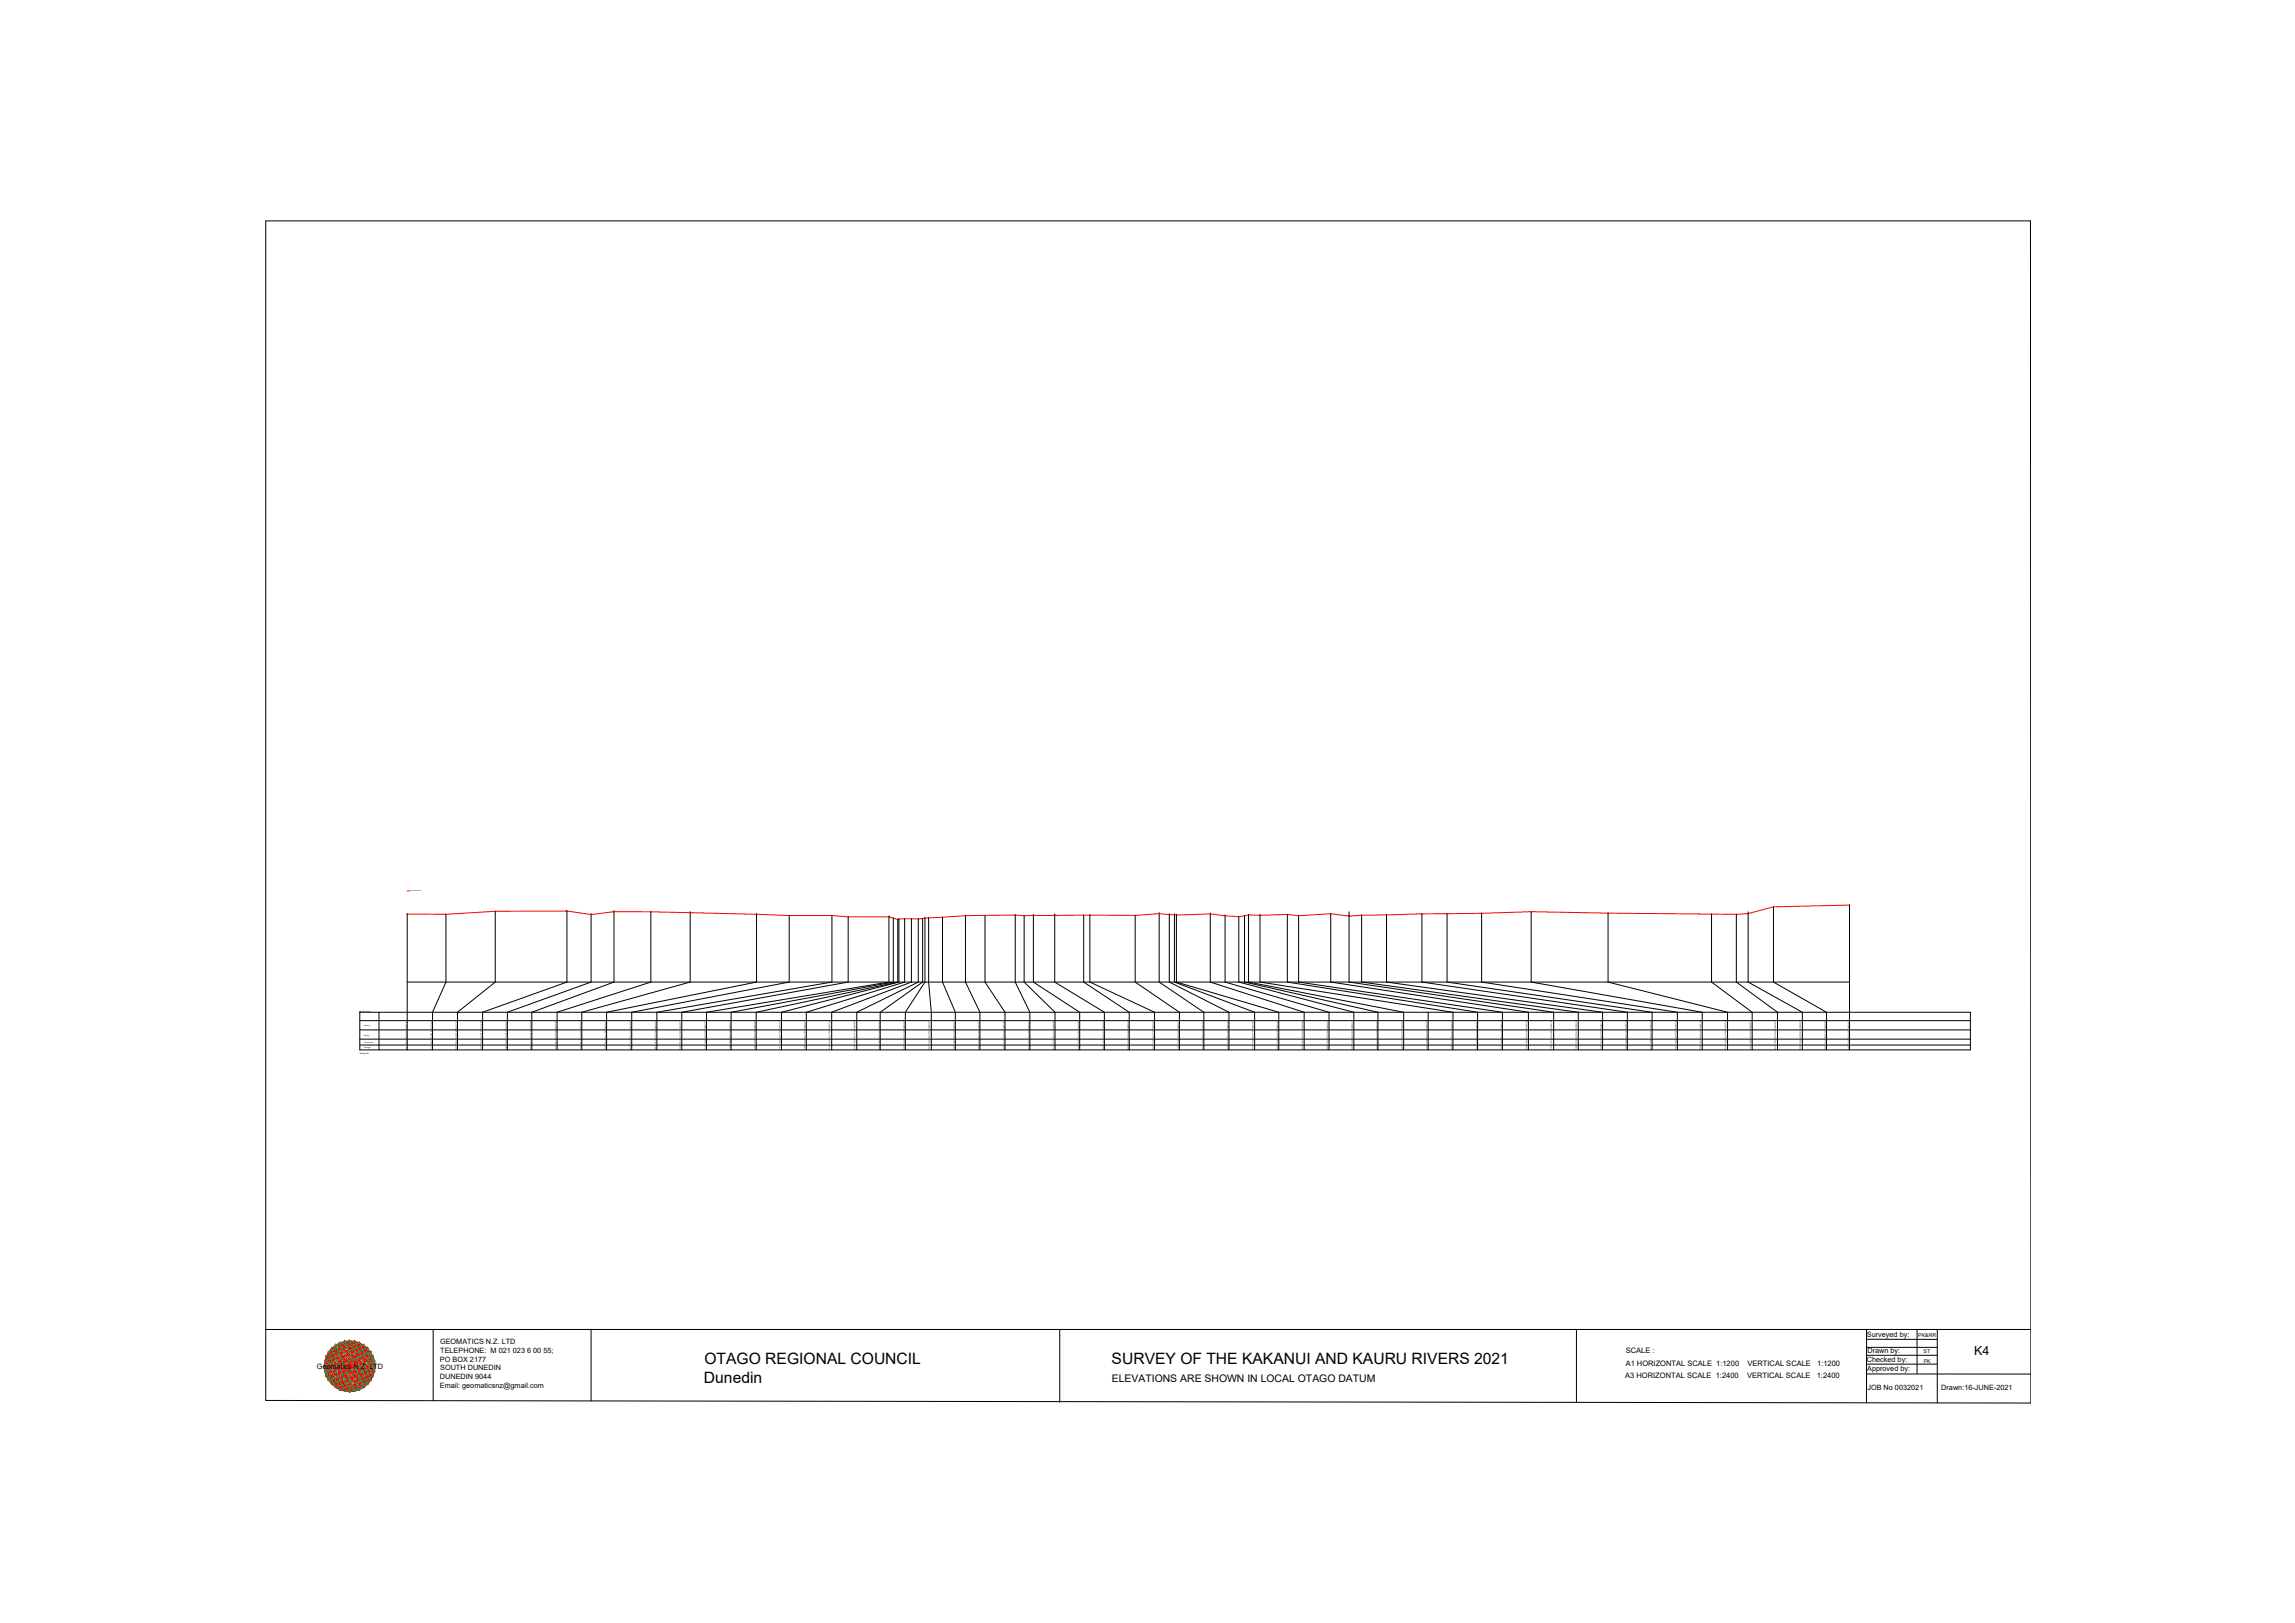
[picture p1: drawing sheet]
<svg xmlns="http://www.w3.org/2000/svg" width="420mm" height="297mm" viewBox="0 0 420 297" stroke-linecap="round" stroke-linejoin="round" font-family="sans-serif">
<defs><g id="words">
<g font-size="2.9">
<text x="129" y="249.6">OTAGO REGIONAL COUNCIL</text>
<text x="203.5" y="249.6">SURVEY OF THE KAKANUI AND KAURU RIVERS 2021</text>
<text x="128.9" y="253.1">Dunedin</text>
</g>
<text font-size="2.3" x="361.4" y="248.1">K4</text>
<text font-size="1.9" x="203.5" y="252.9">ELEVATIONS ARE SHOWN IN LOCAL OTAGO DATUM</text>
<g font-size="1.4">
<text x="297.6" y="250">A1 HORIZONTAL SCALE 1:1200</text>
<text x="297.6" y="247.6">SCALE :</text>
<text x="319.9" y="250">VERTICAL SCALE</text>
<text x="332.7" y="250">1:1200</text>
<text x="297.6" y="252.3">A3 HORIZONTAL SCALE 1:2400</text>
<text x="319.9" y="252.3">VERTICAL SCALE</text>
<text x="332.6" y="252.3">1:2400</text>
</g>
<g font-size="1.3">
<text x="80.6" y="246">GEOMATICS N.Z. LTD</text>
<text x="341.8" y="244.6">Surveyed by:</text>
<text x="58" y="250.5">Geomatics N.Z. LTD</text>
<text x="80.5" y="249.2">PO BOX 2177</text>
<text x="80.6" y="250.8">SOUTH DUNEDIN</text>
<text x="80.6" y="247.6">TELEPHONE: M 021 023 6 00 55;</text>
<text x="341.8" y="249.3">Checked by:</text>
<text x="341.8" y="251">Approved by:</text>
<text x="341.9" y="247.6">Drawn by:</text>
<text x="80.5" y="254">Email: geomaticsnz@gmail.com</text>
<text x="80.5" y="252.4">DUNEDIN 9044</text>
<text x="341.9" y="254.4">JOB No 0032021</text>
<text x="355.4" y="254.4">Drawn:16-JUNE-2021</text>
</g>
<g font-size="1">
<text x="351.2" y="244.7">PK&amp;RR</text>
<text x="352.2" y="247.6">ST</text>
<text x="352.2" y="249.4">PK</text>
</g>
<text font-size=".4" x="65.9" y="192.9">Section K4</text>
<g font-size=".3">
<text x="75.3" y="163.1">Ground Level</text>
<text x="65.9" y="185.2">DATUM 145.00</text>
<text x="66.6" y="189.5">Easting</text>
<text x="66.6" y="187.9">Northing</text>
<text x="66.6" y="190.8">Ground Level</text>
<text x="66.6" y="191.8">Chainage</text>
<text x="74.5" y="191.3" transform="rotate(-90 74.5 191.3)">188.13 1422981.94 5003529.54</text>
<text x="79.1" y="191.2" transform="rotate(-90 79.1 191.2)">188.03 1422996.67 5003520.95</text>
<text x="83.7" y="191.2" transform="rotate(-90 83.7 191.2)">189.34 1423016.26 5003511.62</text>
<text x="88.2" y="191.2" transform="rotate(-90 88.2 191.2)">189.46 1423044.60 5003497.86</text>
<text x="92.8" y="191.2" transform="rotate(-90 92.8 191.2)">187.89 1423054.38 5003493.65</text>
<text x="97.3" y="191.2" transform="rotate(-90 97.3 191.2)">189.17 1423061.65 5003485.88</text>
<text x="74.5" y="192.2" transform="rotate(-90 74.5 192.2)">0.08</text>
<text x="79.1" y="192.2" transform="rotate(-90 79.1 192.2)">17.10</text>
<text x="83.7" y="192.2" transform="rotate(-90 83.7 192.2)">38.76</text>
<text x="88.2" y="192.2" transform="rotate(-90 88.2 192.2)">70.26</text>
<text x="92.8" y="192.2" transform="rotate(-90 92.8 192.2)">80.89</text>
<text x="97.3" y="192.2" transform="rotate(-90 97.3 192.2)">90.93</text>
<text x="101.9" y="192.2" transform="rotate(-90 101.9 192.2)">107.15 189.12 1423075.58 5003477.56</text>
<text x="106.4" y="192.2" transform="rotate(-90 106.4 192.2)">124.43 188.72 1423090.78 5003469.33</text>
<text x="111" y="192.2" transform="rotate(-90 111 192.2)">153.59 188.02 1423119.94 5003462.23</text>
<text x="115.5" y="192.2" transform="rotate(-90 115.5 192.2)">167.94 187.45 1423132.74 5003455.74</text>
<text x="120.1" y="192.2" transform="rotate(-90 120.1 192.2)">186.70 187.46 1423147.45 5003443.25</text>
<text x="124.7" y="192.2" transform="rotate(-90 124.7 192.2)">193.85 186.90 1423156.70 5003445.77</text>
<text x="129.2" y="192.2" transform="rotate(-90 129.2 192.2)">211.75 186.91 1423169.63 5003431.61</text>
<text x="133.8" y="192.2" transform="rotate(-90 133.8 192.2)">213.68 186.33 1423171.55 5003431.12</text>
<text x="138.3" y="192.2" transform="rotate(-90 138.3 192.2)">215.63 185.77 1423181.90 5003448.94</text>
<text x="142.9" y="192.2" transform="rotate(-90 142.9 192.2)">216.15 185.96 1423173.89 5003430.27</text>
<text x="147.4" y="192.2" transform="rotate(-90 147.4 192.2)">218.66 186.03 1423176.15 5003429.17</text>
<text x="152" y="192.2" transform="rotate(-90 152 192.2)">221.63 186.03 1423178.63 5003427.50</text>
<text x="156.6" y="192.2" transform="rotate(-90 156.6 192.2)">224.65 186.00 1423181.25 5003426.00</text>
<text x="161.1" y="192.2" transform="rotate(-90 161.1 192.2)">226.57 186.12 1423183.01 5003425.22</text>
<text x="165.7" y="192.2" transform="rotate(-90 165.7 192.2)">227.57 186.35 1423183.95 5003424.85</text>
<text x="170.2" y="192.2" transform="rotate(-90 170.2 192.2)">229.19 186.52 1423185.23 5003423.81</text>
<text x="174.8" y="192.2" transform="rotate(-90 174.8 192.2)">235.29 186.72 1423190.54 5003420.79</text>
<text x="179.3" y="192.2" transform="rotate(-90 179.3 192.2)">245.38 187.42 1423199.37 5003415.91</text>
<text x="183.9" y="192.2" transform="rotate(-90 183.9 192.2)">253.96 187.53 1423206.97 5003411.93</text>
<text x="188.4" y="192.2" transform="rotate(-90 188.4 192.2)">267.25 187.70 1423218.95 5003406.15</text>
<text x="193" y="192.2" transform="rotate(-90 193 192.2)">271.15 187.39 1423222.16 5003403.88</text>
<text x="197.6" y="192.2" transform="rotate(-90 197.6 192.2)">275.22 187.52 1423226.08 5003402.60</text>
<text x="202.1" y="192.2" transform="rotate(-90 202.1 192.2)">284.58 187.75 1423235.12 5003399.69</text>
<text x="206.7" y="192.2" transform="rotate(-90 206.7 192.2)">297.33 187.62 1423245.38 5003391.78</text>
<text x="211.2" y="192.2" transform="rotate(-90 211.2 192.2)">300.05 187.67 1423247.53 5003390.03</text>
<text x="215.8" y="192.2" transform="rotate(-90 215.8 192.2)">319.96 187.53 1423265.65 5003381.71</text>
<text x="220.3" y="192.2" transform="rotate(-90 220.3 192.2)">330.50 188.30 1423274.73 5003376.34</text>
<text x="224.9" y="192.2" transform="rotate(-90 224.9 192.2)">334.93 187.87 1423278.53 5003374.04</text>
<text x="229.5" y="192.2" transform="rotate(-90 229.5 192.2)">337.20 187.81 1423281.53 5003374.89</text>
<text x="234" y="192.2" transform="rotate(-90 234 192.2)">338.06 187.66 1423281.04 5003372.08</text>
<text x="238.6" y="192.2" transform="rotate(-90 238.6 192.2)">352.95 188.19 1423295.02 5003366.68</text>
<text x="243.1" y="192.2" transform="rotate(-90 243.1 192.2)">359.45 187.36 1423300.96 5003364.02</text>
<text x="247.7" y="192.2" transform="rotate(-90 247.7 192.2)">365.48 186.98 1423305.73 5003360.13</text>
<text x="252.2" y="192.2" transform="rotate(-90 252.2 192.2)">367.98 187.37 1423307.88 5003358.84</text>
<text x="256.8" y="192.2" transform="rotate(-90 256.8 192.2)">369.75 187.75 1423309.75 5003358.59</text>
<text x="261.4" y="192.2" transform="rotate(-90 261.4 192.2)">374.78 187.58 1423314.76 5003357.33</text>
<text x="265.9" y="192.2" transform="rotate(-90 265.9 192.2)">386.80 187.97 1423325.11 5003351.18</text>
<text x="270.5" y="192.2" transform="rotate(-90 270.5 192.2)">391.77 187.39 1423329.46 5003348.77</text>
<text x="275" y="192.2" transform="rotate(-90 275 192.2)">405.88 188.27 1423341.95 5003342.20</text>
<text x="279.6" y="192.2" transform="rotate(-90 279.6 192.2)">405.88 188.27 1423341.95 5003342.20</text>
<text x="284.1" y="192.2" transform="rotate(-90 284.1 192.2)">413.93 187.18 1423348.80 5003337.93</text>
<text x="288.7" y="192.2" transform="rotate(-90 288.7 192.2)">419.44 187.64 1423354.17 5003336.32</text>
<text x="293.2" y="192.2" transform="rotate(-90 293.2 192.2)">430.39 187.75 1423363.89 5003331.27</text>
<text x="297.8" y="192.2" transform="rotate(-90 297.8 192.2)">445.95 188.22 1423377.87 5003324.44</text>
<text x="302.4" y="192.2" transform="rotate(-90 302.4 192.2)">457.00 188.28 1423387.69 5003319.37</text>
<text x="306.9" y="192.2" transform="rotate(-90 306.9 192.2)">472.18 188.46 1423400.36 5003310.84</text>
<text x="311.5" y="192.2" transform="rotate(-90 311.5 192.2)">493.96 189.16 1423420.28 5003301.93</text>
<text x="316" y="192.2" transform="rotate(-90 316 192.2)">527.72 188.53 1423449.94 5003285.79</text>
<text x="320.6" y="192.2" transform="rotate(-90 320.6 192.2)">573.19 188.09 1423490.76 5003265.74</text>
<text x="325.1" y="192.2" transform="rotate(-90 325.1 192.2)">584.10 188.00 1423499.35 5003258.61</text>
<text x="329.7" y="192.2" transform="rotate(-90 329.7 192.2)">589.26 188.33 1423506.13 5003260.47</text>
<text x="334.3" y="192.2" transform="rotate(-90 334.3 192.2)">600.40 191.29 1423514.57 5003252.55</text>
<text x="338.5" y="192.2" transform="rotate(-90 338.5 192.2)">633.82 192.05 1423543.83 5003236.37</text>
</g>
</g></defs>
<!-- layer: 0 -->
<g fill="none" stroke="#000" stroke-width=".18">
<path d="M48.7 40.4h323l.1 216.4-323.1-.5zM74.5 167.3h.1M74.5 179.7h264.1M74.5 167.3v24.9M81.6 167.3h.1M81.6 167.3v12.4l-2.4 5.6v6.9M90.7 166.8h.1M90.7 166.8v12.9l-6.9 5.6v6.9M103.8 166.7v13l-15.5 5.6v6.9M108.2 167.4h.1M108.2 167.4v12.3l-15.3 5.6v6.9M112.4 166.9h.1"/>
<path d="M112.4 166.8v.1M112.4 166.9v12.8l-15 5.6v6.9M119.2 166.9h.1M119.2 166.9v12.8l-17.2 5.6v6.9M126.4 167h.1M126.4 167v12.7l-19.9 5.6v6.9M138.5 167.3h.1M138.5 167.3v12.4l-27.4 5.6v6.9M144.5 167.6h.1M144.5 167.6v12.1l-28.8 5.6v6.9M152.3 167.6h.1M152.3 167.6v12.1l-32 5.6v6.9"/>
<path d="M155.3 167.8h.1M155.3 167.8v11.9l-30.5 5.6v6.9M162.7 167.8h.1M162.7 167.8v11.9l-33.4 5.6v6.9M163.5 168h.1M163.5 168v11.7l-29.7 5.6v6.9M164.4 168.3h.1M164.4 168.3v11.4l-26 5.6v6.9M164.6 168.2h.1M164.6 168.2v11.5l-21.5 5.6v6.9M165.6 168.2h.1M165.6 168.2v11.5l-18 5.6v6.9"/>
<path d="M166.9 168.2h.1M166.9 168.2v11.5l-14.6 5.6v6.9M168.1 168.2h.1M168.1 168.2v11.5l-11.2 5.6v6.9M168.9 168.1h.1M168.9 168.1v11.6l-7.8 5.6v6.9M169.3 168h.1M169.3 168v11.7l-3.6 5.6v6.9M170 168h.1M170 168v11.7l.5 5.6v6.9M172.6 167.9h.1M172.6 167.9v11.8l2.3 5.6v6.9"/>
<path d="M176.8 167.6h.1M176.8 167.6v12.1l2.6 5.6v6.9M180.3 167.5h.1M180.3 167.5v12.2l3.7 5.6v6.9M185.9 167.5h.1M185.9 167.5v12.2l2.6 5.6v6.9M187.5 167.6h.1M187.5 167.6v12.1l5.6 5.6v6.9M189.2 167.5h.1M189.2 167.5v12.2l8.5 5.6v6.9M193.1 167.4h.1M193.1 167.4v12.3l9.1 5.6v6.9"/>
<path d="M198.4 167.5v12.2l8.3 5.6v6.9M198.4 167.5h.1M199.5 167.5v12.2l11.9 5.6v6.9M207.8 167.5h.1M207.8 167.5v12.2l8.1 5.6v6.9M212.2 167.2h.1M212.2 167.2v12.5l8.2 5.6v6.9M214.1 167.4h.1M214.1 167.4v12.3l10.9 5.6v6.9M215 167.4h.1M215 167.4v12.3l14.7 5.6v6.9M215.4 167.5h.1"/>
<path d="M215.4 167.5v12.2l18.7 5.6v6.9M221.6 167.3h.1M221.6 167.3v12.4l17.2 5.6v6.9M224.3 167.6h.1M224.3 167.6v12.1l19 5.6v6.9M226.8 167.8v11.9l21.1 5.6v6.9M227.8 167.6h.1M227.8 167.6v12.1l24.5 5.6v6.9M228.6 167.4h.1M228.6 167.4v12.3l28.4 5.6v6.9M230.7 167.5h.1M230.7 167.5v12.2l35.3 5.6v6.9"/>
<path d="M235.7 167.4h.1M235.7 167.4v12.3l34.8 5.6v6.9M237.7 167.6h.1M237.7 167.6v12.1l37.4 5.6v6.9M243.6 167.2h.1M243.6 167.2v12.5l36.2 5.6v6.9M247 167.7h.1M247 166.9v12.8l37.4 5.6v6.9M249.3 167.5h.1M249.3 167.5v12.2l39.6 5.6v6.9M253.8 167.4h.1M253.8 167.4v12.3l39.6 5.6v6.9"/>
<path d="M260.3 167.2h.1M260.3 167.2v12.5l37.6 5.6v6.9M264.9 167.2h.1M264.9 167.2v12.5l37.6 5.6v6.9M271.3 167.2h.1M271.3 167.2v12.5l35.8 5.6v6.9M280.3 166.9h.1M280.3 166.9v12.8l31.3 5.6v6.9M294.4 167.1h.1M294.4 167.1v12.6l21.9 5.6v6.9M313.3 167.3v12.4l7.5 5.6v6.9M317.9 167.3h.1"/>
<path d="M317.9 167.3v12.4l7.5 5.6v6.9M320 167.2h.1M320 166.9v12.8l10 5.6v6.9M324.7 166h.1M324.7 166v13.7l9.7 5.6v6.9M338.6 165.7h.1M338.6 165.7v26.5M65.9 185.3h294.8v6.9h-294.8zM65.9 191.3h294.8M65.9 190.2h294.8M65.9 188.5h294.8M65.9 186.8h294.8"/>
<path d="M65.9 185.3h.1M69.4 185.3v6.9M261.5 185.3v6.9M48.7 243.3h323.1M79.3 243.3v13M108.2 243.3v13.1M194 243.3v13.3M288.6 243.3v13.4M341.7 248h13M341.7 251.5h30.1M341.7 245.1h13M341.7 249.7h13"/>
<path d="M341.7 246.6h13M341.7 243.3v13.4M351 243.3v8.1M354.7 243.3v13.4"/>
</g>
<path d="M74.5 163.1h.6M338.6 165.7l-13.9 .3-4.7 1.2-2.1 .1-37.6-.4-9 .3-22 .3-2.3 .2-3.4-.5-5.9 .4-2-.2-5 .1-2.1-.1-1.8 .4-5.2-.5-6.2 .2-3.2-.3-4.4 .3-20.3 .1a139.6 139.6 0 0 0-19.4 .6l-3.7 .1-1.7-.5h-7.4l-3-.2h-7.8l-25.3-.7h-6.8l-4.2 .5-4.4-.7-13.1 .1-9.1 .5h-7.1" fill="none" stroke="#f00" stroke-width=".18"/>
<!-- layer: geo -->
<g fill="none" stroke="#545454" stroke-width=".18">
<path d="M59.3 250.1h9.4M59.4 249.1h9.2v1.9h-9.2zM59.7 248.3h8.6v3.6h-8.6zM59.7 248.3h.1M60.1 247.4h7.8v5.3h-7.8zM60.7 246.7h6.6v6.7h-6.6zM61.4 246.2v7.7h5.2v-7.7h-5.2M61.4 246.2h.1M62.2 245.7h3.6v8.7h-3.6zM63.1 245.5h1.8v9.1l-1.8 .1zM64 245.4v9.3M67.9 247.4h.1"/>
<path d="M68.6 249.1h.1"/>
</g>
<g fill="none" stroke="#ff0" stroke-width=".18">
<path d="M59.3 250.1l4.7-4.7 4.7 4.7-4.7 4.6-4.6-4.6M59.7 251.9l6.1-6.2 2.5 2.6-6.1 6.1zM60.1 247.4l1.3-1.2 6.5 6.5-1.3 1.2zM60.7 253.4h.1M60.7 246.7l6.6 6.7M61.4 253.9l-1.3-1.2 6.5-6.5 1.3 1.2-6.5 6.6M62.2 245.7l6.1 6.2-2.5 2.5-6.1-6.1zM63.1 245.5l5.5 5.5-3.7 3.7-5.5-5.6zM64.9 254.7h.1M64.9 245.5l3.7 3.6-5.5 5.6-3.7-3.7zM67.3 246.7h.1M67.3 246.7l-6.6 6.7"/>
<path d="M67.4 253.4h.1"/>
</g>
<g fill="none" stroke="#00b85c" stroke-width=".18">
<path d="M59.3 250.1l8-3.4 1.4 3.4-8 3.3zM59.4 249.1l7.2-2.9 2 4.8-7.2 3zM59.4 251l8.5-3.6 .7 1.7-8.5 3.6zM59.7 248.3l8.6 3.6M59.7 248.3l2.5 6.1M60.7 246.7l3.3-1.3 3.3 8-3.3 1.3zM62.2 245.7l3.6 8.7M63.1 245.5l3.5 8.5-1.7 .7M63.1 245.5l-1.7 .7 3.5 8.5M64.9 245.5l3 7.2-4.8 2M64.9 245.5l-4.8 1.9 3 7.3M65.8 245.7l-3.6 8.7"/>
<path d="M65.8 245.7l2.5 6.2M65.8 245.7l-6.1 2.6M68.3 248.3l-8.6 3.6M68.3 251.9l-6.1 2.5"/>
</g>
<g fill="none" stroke="#f00" stroke-width=".18">
<path d="M59.3 250.1l.4 1.8M59.3 250.1l2.9 4.3M59.3 250.1l6.5 4.3M59.3 250.1l9 1.8M59.3 250.1h.1M59.4 251h.1M59.4 249.1h.1M59.4 249.1l9.2 1.9M59.4 249.1l.7 3.6M59.4 249.1l3.7 5.6M59.4 251l2 3M59.4 251l5.5 3.6"/>
<path d="M59.4 249.1l7.2 4.8M59.4 251l8.5 1.7M59.7 248.3l-.4 1.8M59.7 248.3h.1M59.7 248.3l1 5.1M59.7 248.3l4.3 6.4M59.7 251.9l1 1.5M59.7 248.3l7.6 5.1M59.7 248.3l9 1.8M59.7 251.9l7.6 1.5M59.7 251.9h.1M60.1 247.4l7.8 5.3"/>
<path d="M60.1 247.4l1.3 6.5M60.1 252.7l6.5 1.2M60.1 247.4l-.7 3.6M60.1 252.7h.1M60.1 247.4h.1M60.1 247.4l4.8 7.3M60.1 252.7l3 2M60.1 247.4l8.5 1.7M60.7 246.8h.1M60.7 246.7l1.5 7.7M60.7 246.7l5.1 7.7M60.7 246.7l7.6 5.2"/>
<path d="M60.7 253.4l1.5 1M60.7 246.7l-1 1.6M60.7 246.7l7.6 1.6M60.7 253.4l5.1 1M60.7 246.7l-1 5.2M60.7 253.4h.1M61.4 246.2h.1M61.4 253.9h.1M61.4 246.2l2.6 3.9M61.4 246.2l1.7 8.5M61.4 246.2l7.2 4.8M61.4 246.1l-2 3"/>
<path d="M61.4 246.2l6.5 1.2M61.4 254l3.5 .7M61.4 246.2l-1.3 6.5M62.2 245.8h.1M62.2 245.7l1.8 9M62.2 245.7l5.1 7.7M62.2 245.7l-1.5 1M62.2 245.7l5.1 1M62.2 254.4l1.8 .3M62.2 245.7l-1.5 7.7M62.2 245.7l6.5 4.4M62.2 245.7l-2.9 4.4"/>
<path d="M62.3 254.4h.1M63.1 245.5h.1M63.1 245.5l.9 4.6M63.1 245.5l-1.7 8.4M63.1 254.7h.1M63.1 245.5l4.8 7.2M63.1 245.5l-3 1.9M63.1 245.5l5.5 3.6M63.1 245.4l-3.7 5.6M63.1 245.5l3.5 .7M64 245.4h.1M64 250.1l.9 4.6"/>
<path d="M64 250.1l2.6 3.9M64 250.1l-4.6 .9M64 250.1l-3.9 2.6M64 245.4l1.8 9M64 245.4l-1.8 .3M64 245.4l4.3 6.5M64 245.4l-4.3 2.9M64 245.4l4.3 2.9M64 245.4l-4.3 6.4 4.3 2.9M64 245.4l1.8 .3M64 245.4l-1.8 9M64 254.7h.1"/>
<path d="M64.9 254.7h.1M64.9 245.5h.1M64.9 245.5l-1.8 9.2M64.9 245.5l1.7 8.4M64.9 245.5l-3.5 .7M64.9 245.5l3.7 5.5M64.9 245.4l-4.8 7.3M65.8 245.7h.1M65.8 254.4l-1.8 .3M65.8 245.7l1.5 7.7M65.8 245.7l-5.1 1M65.8 245.7l2.9 4.4"/>
<path d="M65.8 245.7l-6.5 4.4M65.8 245.7l1.5 1M65.8 245.7l-5.1 7.7M65.8 245.7l-1.8 9M65.8 254.3h.1M66.6 253.9h.1M66.6 246.2h.1M66.6 246.2l-5.2 7.8M66.6 246.2l1.3 6.5M66.6 246.2l-6.5 1.2M66.6 254l-3.5 .7M66.6 246.2l2 2.9"/>
<path d="M66.6 246.2l-7.2 4.8M66.6 246.2l-1.7 8.5M67.3 246.7h.1M67.3 246.7l1 5.2M67.3 246.7l-7.6 1.6M67.3 253.4l-5.1 1M67.3 246.7l1 1.6M67.3 246.7l-7.6 5.2M67.3 253.4l-1.5 1M67.3 246.7l-5.1 7.7M67.3 246.7l-1.5 7.7M67.3 253.3h.1"/>
<path d="M67.9 247.4h.1M67.9 247.4l-3.9 2.7M67.9 247.4l.7 3.6M67.9 247.4l-8.5 1.7M67.9 252.7l-6.5 1.3M67.9 247.4l-3-2-5.5 3.7M67.9 252.7l-3 2M67.9 247.4l-4.8 7.2M67.9 247.4l-1.3 6.6M67.9 252.7h.1M68.3 248.2h.1M68.3 251.8h.1"/>
<path d="M68.3 248.3l.4 1.8M68.3 248.3l-9 1.8M68.3 251.9l-7.6 1.5M68.3 251.9l-4.3 2.8M68.3 248.3l-7.6 5.1M68.3 248.3l-4.3 6.4M68.3 251.8l-1 1.6M68.3 248.3l-1 5.1M68.6 249.1h.1M68.6 251l-8.5 1.7M68.6 249.1l-7.2 4.8M68.6 251l-5.5 3.7"/>
<path d="M68.6 249.1l-3.7 5.6M68.6 249.1l-.7 3.6M68.6 251h.1M68.6 249.1l-4.6 1M68.6 251l-2 2.9M68.7 250h.1M68.7 250.1l-9 1.8M68.7 250.1l-6.5 4.3M68.7 250.1l-2.9 4.3M68.7 250.1l-.4 1.8"/>
</g>
<use href="#words"/>
</svg>
